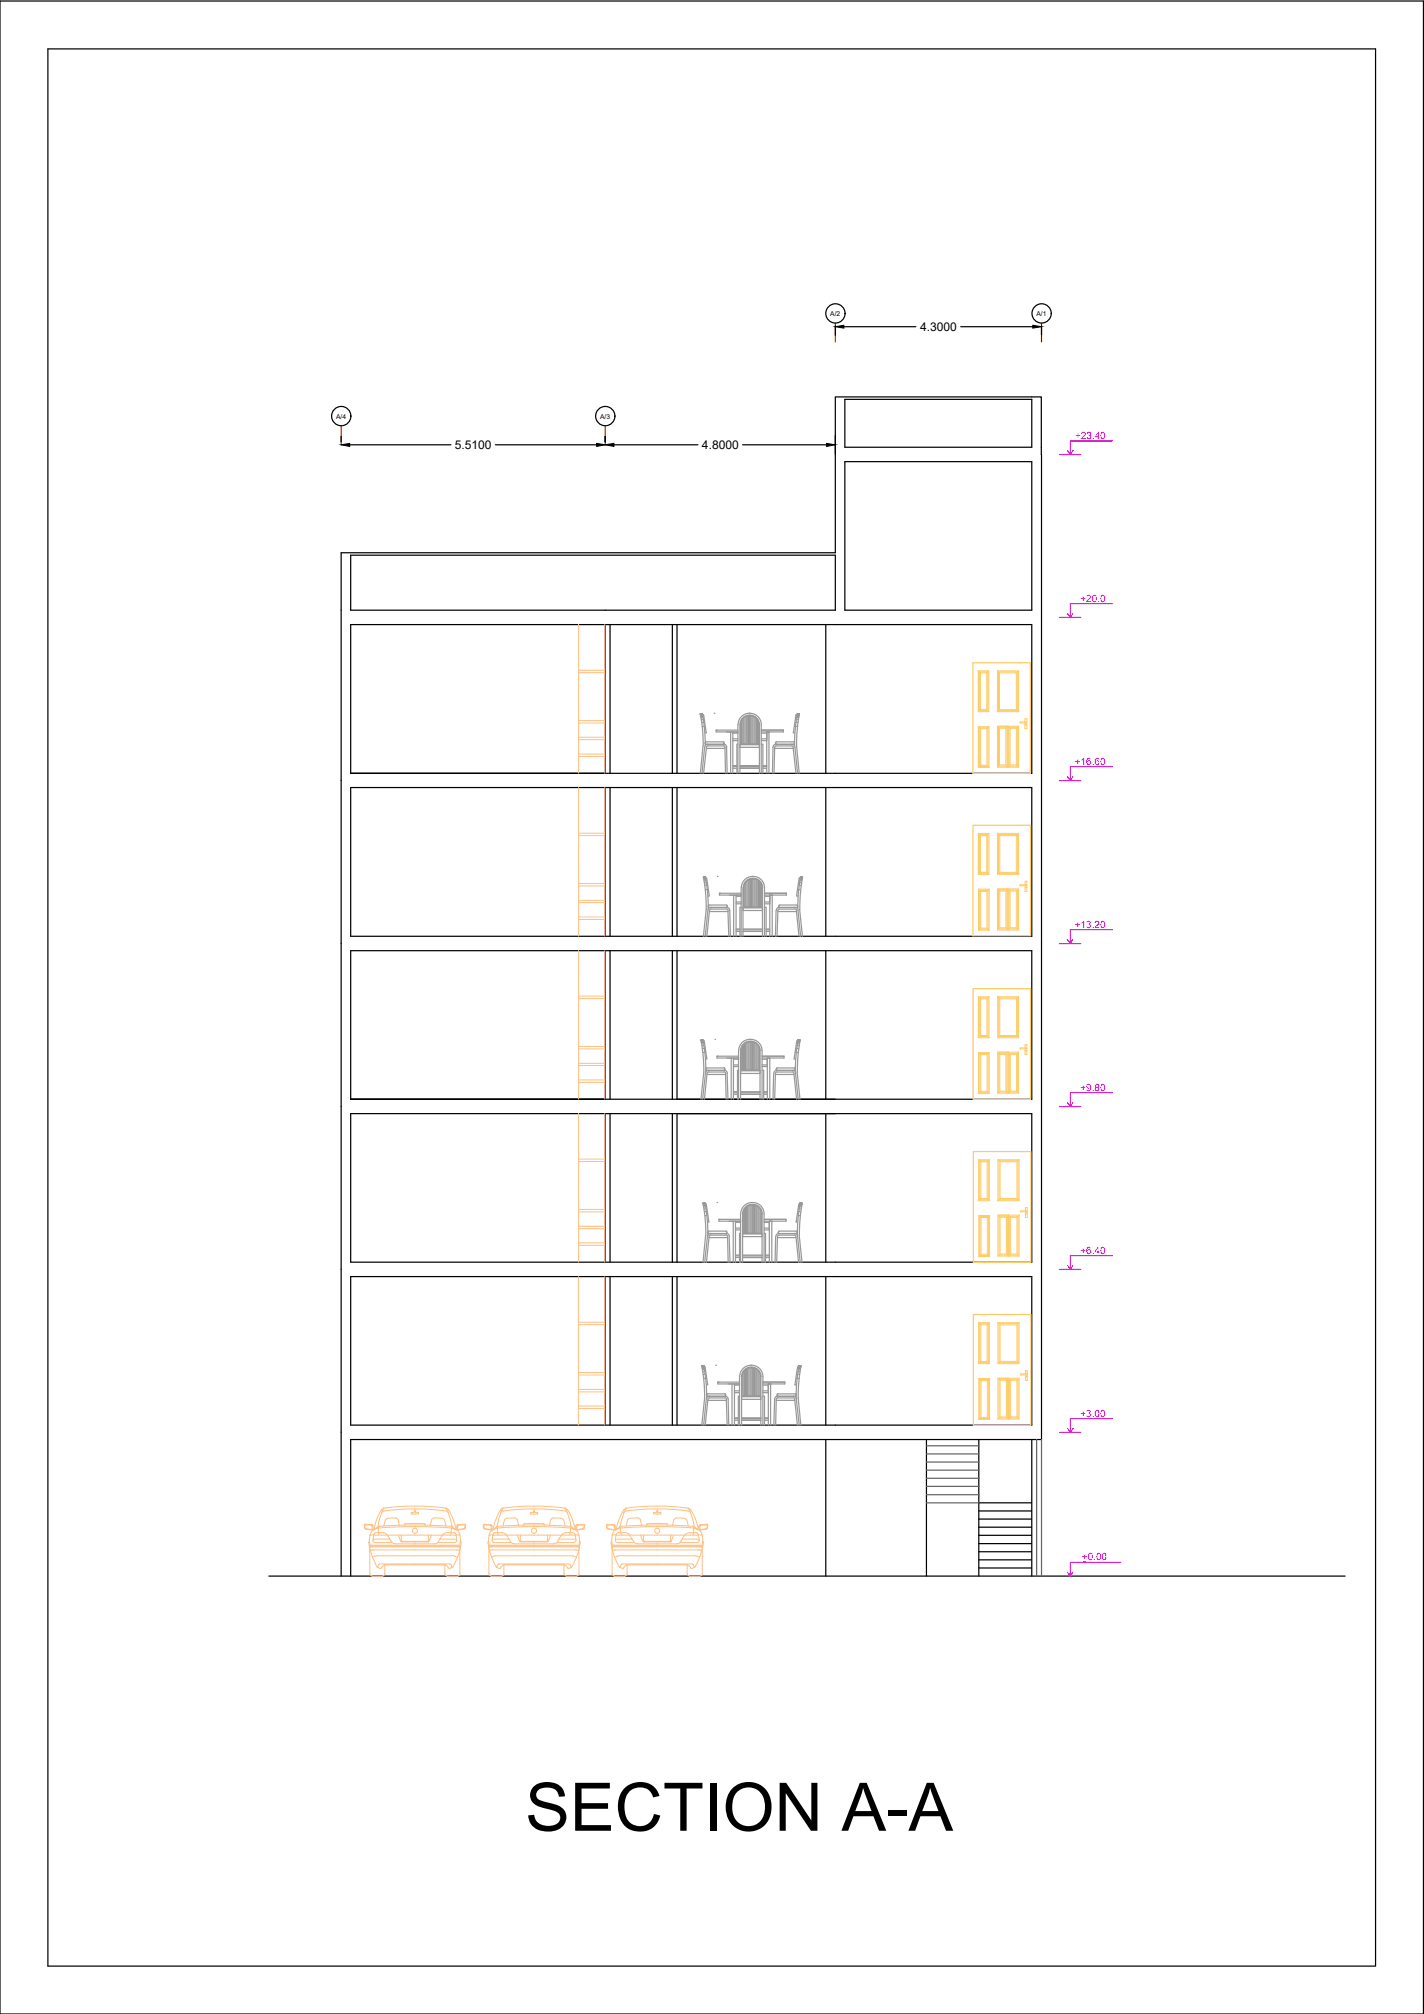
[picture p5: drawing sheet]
<svg xmlns="http://www.w3.org/2000/svg" width="297mm" height="420mm" viewBox="0 0 297 420" stroke-linecap="round" stroke-linejoin="round" font-family="sans-serif">
<defs><g id="words">
<text font-size="14" x="109.6" y="381.9">SECTION A-A</text>
<g font-size="2.5">
<text x="191.9" y="69">4.3000</text>
<text x="94.9" y="93.7">5.5100</text>
<text x="146.4" y="93.7">4.8000</text>
</g>
<g font-size="2.1" fill="#f0f">
<text x="224.2" y="91.6">+23.40</text>
<text x="225.4" y="125.6">+20.0</text>
<text x="224.2" y="159.6">+16.60</text>
<text x="224.2" y="193.6">+13.20</text>
<text x="225.4" y="227.6">+9.80</text>
<text x="225.4" y="261.6">+6.40</text>
<text x="225.4" y="295.6">+3.00</text>
<text x="225.7" y="325.5">+0.00</text>
<text x="225.9" y="326.2">-</text>
</g>
<g font-size="1.4">
<text x="173.2" y="65.9">A/2</text>
<text x="216.2" y="65.9">A/1</text>
<text x="70.1" y="87.3">A/4</text>
<text x="125.2" y="87.3">A/3</text>
</g>
</g></defs>
<!-- layer: 0 -->
<g fill="none" stroke="#000" stroke-width=".25">
<path d="M0 .2h296.9v420h-296.9zM10 10.2h276.9v400h-276.9zM174.2 68v1.9M176 68.2h15.1M200.4 68.2h15M217.3 68v1.9M71.2 91v1.2M72.9 92.8h21.2M103.3 92.8h21.2M126.2 91v1.2M128.1 92.8h17.5M154.9 92.8h17.5"/>
<path d="M174.2 94.8v-12h43v12M174.2 90.8v3.8M176.2 93.3v-10h39v10M174.2 115.3h-103v12M174.2 115.8h-101v11.5M204.2 300.3v28.5M204.2 318.6h11M204.2 316.9h11M204.2 315.2h11M204.2 313.5h11M56.1 328.8h224.5M204.2 327.1h11"/>
<path d="M204.2 325.4h11M204.2 323.7h11M204.2 322h11M204.2 320.3h11"/>
</g>
<!-- layer: CENTERLINES -->
<g fill="none" stroke="#000" stroke-width=".25">
<path d="M174.2 94.8v20.5M176.2 96.3h39v31h-39zM176.2 93.3h39M217.2 94.8l.1 205.5h-144.1v28.5M217.2 93.3h.1M174.2 115.8v11.5h-101M71.2 127.3v201.5M126.2 130.3v31M127.3 130.3v31M140.3 130.3v31M141.2 130.3v31M172.3 130.3v31"/>
<path d="M73.2 161.3v-31h142v31h-89M73.2 164.3h142v31h-142zM126.2 161.3h-53h53M126.2 164.3v31M127.3 164.3v31M140.3 164.3v31M141.2 164.3v31M172.3 164.3v31M126.2 198.3v31M127.3 198.3v31M140.3 198.3v31M141.2 198.3v31"/>
<path d="M172.3 198.3v31M73.2 229.3v-31h142v31h-89M73.2 232.3h142v31h-142zM126.2 229.3h-53h53M126.2 232.3v31M127.3 232.3v31M140.3 232.3v31M141.2 232.3v31M172.3 232.3v31M73.2 266.3h142v31h-142zM126.2 266.3v31M127.3 266.3v31"/>
<path d="M140.3 266.3v31M141.2 266.3v31M172.3 266.3v31M172.3 300.3v28.5M193.3 300.3v28.5M215.2 300.3v28.5"/>
</g>
<!-- layer: GRID -->
<path d="M174.2 67.4v4M217.3 67.4v4M71.2 88.8v4M126.2 88.8v4" fill="none" stroke="#f00" stroke-width=".25"/>
<g fill="none" stroke="#000" stroke-width=".25">
<circle cx="174.3" cy="65.4" r="2.01"/>
<circle cx="217.3" cy="65.4" r="2.01"/>
<circle cx="71.2" cy="86.8" r="2.01"/>
<circle cx="126.3" cy="86.8" r="2.01"/>
</g>
<!-- layer: 0 -->
<path d="M174.2 68.2l1.8-.3v.6zM215.4 67.9l1.9 .3-1.9 .3zM71.2 92.8l1.7-.3v.6zM124.5 92.5l1.7 .3-1.7 .3zM126.2 92.8l1.9-.3v.6zM172.4 92.5l1.8 .3-1.8 .3z" fill="#000" stroke="#000" stroke-width=".21"/>
<!-- layer: Layer5 -->
<g fill="none" stroke="#ffbf7f" stroke-width=".21">
<path d="M120.7 130.3v31M120.7 139.8h5.5M126.2 130.3v31M120.7 140.3h5.5M120.7 150.3h5.5M120.7 150.8h5.5M120.7 153.8h5.5M120.7 154.3h5.5M120.7 157.3h5.5M120.7 157.8h5.5M120.7 164.3v31M120.7 173.8h5.5"/>
<path d="M120.7 174.3h5.5M126.2 164.3v31M120.7 198.3v31M120.7 184.3h5.5M120.7 184.8h5.5M120.7 187.8h5.5M120.7 188.3h5.5M120.7 191.3h5.5M120.7 191.8h5.5M126.2 198.3v31M120.7 207.8h5.5M120.7 208.3h5.5"/>
<path d="M120.7 218.3h5.5M120.7 218.8h5.5M120.7 232.3v31M120.7 221.8h5.5M120.7 222.3h5.5M120.7 225.3h5.5M120.7 225.8h5.5M126.2 232.3v31M120.6 241.8h5.6M120.6 242.3h5.6M120.7 252.3h5.5M120.7 252.8h5.5"/>
<path d="M120.7 255.8h5.5M120.7 256.3h5.5M120.7 259.3h5.5M120.7 259.8h5.5M120.6 266.3v31M120.6 275.8h5.6M120.6 276.4h5.6M126.2 266.3v31M120.6 286.3h5.6M120.6 286.9h5.6M120.6 289.9h5.6M120.6 290.4h5.6"/>
<path d="M120.6 293.3h5.6M120.6 293.8h5.6M76 318.3v.4M76 318.7l.3 .3M76.1 318.3v.4M76.2 318.7l.1 .2M76.2 319l1.5 .2M76.3 318.1l1.2 .1 .1 .1M76.3 318l1.2 .1M76.3 318.9l1.1 .2M76.3 318.1l-.2 .2M76.3 318l-.2 .1-.1 .2"/>
<path d="M77.6 318.1l.3 .3M77.6 318.3v.6M77.6 318.9l-.1 .2M77.8 319.2h.1M77.8 318.4a.49 .49 0 0 0 .3 .8l.6-.4M78.4 319.7h1.4M78.4 319.7a1.58 1.58 0 0 0-.5 1.9l.4 .2M78.8 318.5l.2 1.8M78.8 318.8a99 99 0 0 1 15.5 0M78.8 318.8h.1M78.9 318.4h-.1M79.8 319.7a1.17 1.17 0 0 1 1.1 .6l.8 1.4 .5 .3 8.5 .1a.95 .95 0 0 0 .8-.6"/>
<path d="M80.1 314.6a6.3 6.3 0 0 0-2 3.9l-.1 .6a1.63 1.63 0 0 0-.8 1.2M80.1 314.6l-.7 1.6-.6 2.3-.8 .6M80.2 314.6l-.2 .1M80.4 317.1l-.3 1.3M80.8 316.8l-.4 .3M82.6 316.6l-1.8 .1M82.6 316.7l.4 .4M83.1 317.1l.2 1.1M84.6 317.9h3.9M84.6 317.8l-.3 .4M85.8 315.7l.1 .1M85.8 315.6v.2"/>
<path d="M85.9 315.8h1.3M86.3 315.5h-.4M86.4 315.4l-.1 .1M86.4 315.2v.2M86.5 315.1h.1M86.5 314.2l3.2 .1 3.2 .3M86.5 314.8l3.3 .1 3.2 .3M86.6 314.8h-1.7a20.8 20.8 0 0 0-5.2 .6l-.1 .2M86.6 314.2l-3.2 .1-3.2 .3M86.6 315.2v.2M86.7 315.4l.1 .1M86.7 315.5l.5 .1"/>
<path d="M87.2 315.5l.1 .1M87.2 315.6l.1 .2M87.3 315.7l-.1 .1M88.5 317.8l.2 .4M90.5 316.7l-.3 .2-.5 1.3M90.5 316.6l1.8 .1M92.3 316.8a1.13 1.13 0 0 1 .7 1.2v.4M92.9 314.6l.2 .1M93.1 315.2l.4 .4M93.3 319.7h1.4M93.3 319.7a1.25 1.25 0 0 0-1.1 .6l-.7 1.2M93.6 315.1l-.6-.5 .7 1.6 .6 2.3"/>
<path d="M93.6 315l1.1 2.3 .4 1.8M94.3 318.4h.1M94.3 318.5l-.3 1.8M94.3 318.4a104.6 104.6 0 0 0-15.4 0M94.3 318.8l.8 .3M94.3 318.5h.1M94.4 318.5l.7 .6M94.7 319.7l.3 .3M95 320l.3 1.3-.1 .3-.4 .2M95.1 319.1a1.59 1.59 0 0 1 .9 1.2M95.4 319.2h-.1M95.5 318.3v.6"/>
<path d="M95.5 318.9l.1 .2M95.6 318.1l-.3 .1-.2 .9M96.8 318.1l-1.2 .1-.1 .1M96.8 318l-1.3 .1M96.8 318.9l-1.2 .2M96.8 318l.3 .1 .1 .2M96.8 318.1l.2 .2M97 318.7l-.2 .2M97 318.3l-.1 .4M97.1 318.7l-.3 .3-1.5 .2M97.1 318.3v.4M100.8 318.3v.4"/>
<path d="M100.8 318.7l.3 .3 1.5 .2M100.9 318.3l.1 .4M101 318.7l.1 .2M101.1 318.1l-.2 .2M101.1 318l-.2 .1-.1 .2M101.1 318l1.3 .1M101.1 318.1l1.2 .1M101.1 318.9l1.2 .2M102.3 318.2l.1 .1M102.4 318.1l.2 .1 .2 .9M102.4 318.3v.6M102.5 318.9l-.2 .2"/>
<path d="M102.6 319.2h.1M102.9 319.1a1.59 1.59 0 0 0-.9 1.2M102.9 320l-.2 1a.57 .57 0 0 0 .2 .7l.2 .1M102.9 320l.4-.3a2.48 2.48 0 0 1 2.2 .4l1.1 1.6 .4 .3 8.5 .1a.95 .95 0 0 0 .9-.6M103.6 318.5l-.8 .6M103.6 318.8l-.8 .3M103.6 318.5l.3 1.8M103.7 318.4h-.1M103.8 318.4a99.2 99.2 0 0 1 15.2 0M104.4 315.1l.5-.5-.8 2.2-.4 1.7M104.4 315.1l-1.1 2.2-.4 1.8M104.9 315.2l-.5 .4"/>
<path d="M104.9 315.2a47.4 47.4 0 0 1 13.2 .1l.3 .3M105.7 316.8a1.13 1.13 0 0 0-.7 1.2l-.1 .4M107.4 316.6l-1.7 .1M107.4 316.7l.4 .2 .4 1.3M109.3 318l-.1 .2M109.4 317.9h3.9M109.4 317.8l-.1 .1M110.6 315.7l.1 .1h1.4l.1-.1M110.7 315.6l-.1 .2M110.7 315.5v.1M111.3 315.4l-.6 .2M111.3 315.2v.2"/>
<path d="M111.3 315.1h.2M111.5 315.2v.2M111.5 315.4l.6 .2M112.1 315.5v.1M112.1 315.6v.2M113.3 317.8l.3 .4M114.9 317.1l-.3 1.1M115.4 316.7l-.5 .4M115.4 316.6l1.7 .1M117.1 316.8l.4 .3M117.6 317.1l.3 1.3M117.7 314.6l.2 .1"/>
<path d="M117.7 314.6a45.2 45.2 0 0 0-12.8 .1M117.9 314.6l.7 1.6 .5 2.3M117.9 314.6l.5 .5M118.5 315l1 2.3 .5 1.8M119.1 318.4h.1M119.1 318.4h-.1M119.1 318.5l-.2 1.8M119.1 318.8h.1a99.8 99.8 0 0 0-15.6 0M119.2 318.8l.7 .3M119.2 318.5l.8 .6M119.9 319.1a1.59 1.59 0 0 1 .9 1.2M120.2 319.2h-.1"/>
<path d="M120.3 318.3v.6M120.3 318.9l.2 .2M120.4 318.1l-.3 .1v.7l-.2 .2M120.5 318.2l-.1 .1M121.6 318l-1.2 .1M121.6 318.1l-1.1 .1M121.6 318.9l-1.1 .2M121.7 318l.2 .1 .1 .2M121.7 318.1l.2 .2M121.8 318.7l-.2 .2M121.8 318.3v.4M121.9 318.7l-.2 .3-1.5 .2"/>
<path d="M122 318.3l-.1 .4M126.5 318.3v.4M126.5 318.7l.3 .3M126.6 318.3l.1 .4M126.7 318.7l.1 .2M126.8 319l1.5 .2M126.8 318.1l-.2 .2M126.8 318l-.2 .1-.1 .2M126.8 318l1.3 .1M126.8 318.1l1.2 .1M126.8 318.9l1.2 .2M128 318.2l.1 .1"/>
<path d="M128.1 318.1l.2 .1 .1 .7 .1 .2a1.6 1.6 0 0 0-.8 1.5l-.1 .9 .2 .9M128.1 318.3v.6M128.2 318.9l-.2 .2M128.3 319.2h.1M128.6 320l-.2 1a.57 .57 0 0 0 .2 .7l.2 .1M129.3 318.5l-.8 .6M129.3 318.4h.1M129.3 318.5l.3 1.8M129.4 318.5l.4-1.7 .8-2.2a6.3 6.3 0 0 0-1.9 3.9l-.1 .7 .7-.4M129.4 318.8h-.1a100.3 100.3 0 0 1 15.6 0h-.1M129.4 318.4a105 105 0 0 1 15.4 0M130.3 319.7h-1.3l-.4 .3"/>
<path d="M130.4 319.7a1.25 1.25 0 0 1 1 .6l.7 1.2M130.7 314.6l-.2 .1M130.8 314.6a45.2 45.2 0 0 1 12.8 .1M130.9 317.1l-.3 1.3M131.4 316.8l-.5 .3M133.1 316.6l-1.7 .1M133.1 316.7l.5 .4M133.6 317.1l.3 1.1M135.1 317.9h3.9M135.1 317.8l-.2 .4M136.3 315.7l.1 .1h1.4l.1-.1M136.4 315.6l-.1 .2"/>
<path d="M136.4 315.5v.1M136.9 315.5l-.5 .1M137 315.4l-.1 .1M137 315.2v.2M137 315.1h.2M137.2 315.2v.2M137.2 315.4l.6 .2M137.8 315.5v.1M137.8 315.6v.2M139 317.8l.2 .1M139.1 318l.2 .2M140.5 317.1l-.2 1.1"/>
<path d="M141.1 316.7l-.5 .4M141.1 316.6l1.7 .1M142.8 316.8l.5 .3 .3 1.3M143.6 315.2l.4 .4M143.6 315.2a47.4 47.4 0 0 0-13.2 .1l-.3 .3M144.1 315.1l-.5-.5 .7 1.6 .5 2.3M144.1 315l1.1 2.3 .5 1.8M144.8 318.5l-.2 1.8M144.9 318.8l.7 .3M144.9 318.5l.8 .6M145.2 319.7a2.43 2.43 0 0 0-2.2 .4l-.2 .2M145.2 319.7l.4 .3"/>
<path d="M145.6 320l.2 1.3-.1 .3-.3 .2M145.6 319.1a1.59 1.59 0 0 1 .9 1.2M145.9 319.2h-.1M146 318.3v.6M146 318.9l.2 .2M146.1 318.1l-.3 .1v.7l-.2 .2M147.3 318.1l-1.1 .1-.1 .1M147.3 318l-1.2 .1M147.3 318.9l-1.1 .2M147.3 318l.3 .1 .1 .2M147.3 318.1l.2 .2M147.5 318.7l-.2 .2"/>
<path d="M147.5 318.3v.4M147.6 318.7l-.3 .3-1.4 .2M147.6 318.3v.4M76.9 321.9l.5 2.2 1.3 2.8M77 322.6l.6-.1h17.9l.5 .1M77 321.5l-.1 .3M77.1 321.5l.1 .9M77.1 323v5.3M77.2 328.3l.2 .4 .3 .1M77.2 320.3h.1M77.2 320.3l-.2 1.2M77.3 323.5l.5-.2h17.4l.6 .2"/>
<path d="M77.3 322.4h18.5M77.3 322.4l-.3 .1M77.5 322.7l-.4 .1M77.5 322.7h18.1M77.6 328.8h2.2M77.8 321.1h3.5M78 320.2h-.8M78 320.3h17.1M78.2 321.8h3.6M78.3 324.6l-.6 .3M78.3 324.6h16.3l.8 .3M78.7 326.9l.1 .1"/>
<path d="M80.1 326.5l-.7 .7M80.3 326.5v1.8l-.3 .4-.2 .1M80.4 326.5h12.2M80.5 326.4l-.4 .1M83.1 320.3l.5 1.2M83.6 321.5l.2 .2M83.7 320.3v1.1M83.7 321.4l.1 .1M83.8 321.6h5.4M83.8 321.7h5.4M89.4 321.4l-.1 .1M89.4 320.3v1.1"/>
<path d="M89.5 321.5l-.2 .2M90 320.3l-.5 1.2M91.3 321.8h3.5M91.7 321.1h3.5M92.6 326.4l.4 .1M92.8 326.5v1.8M92.8 328.3l.3 .4 .2 .1M93 326.5l.6 .6M93.3 328.8h2.2M93.6 327.1l.1 .1M94.3 327l-.2-.5-.3-.2h-14.6l-.2 .2-.2 .5 .6 .2M94.3 327l-.6 .2"/>
<path d="M95.1 320.2h.8M95.5 322.7l.5 .1M95.7 322.4l.4 .1M95.8 320.3a2.9 2.9 0 0 1 .1 2.1M95.9 323v5.3M96 328.3l-.3 .4-.2 .1M96.1 321.5l.1 .3M96.2 321.9a11.7 11.7 0 0 1-1.9 5.1M101.8 321.9a12.5 12.5 0 0 0 1.8 5.1l.6 .2M101.9 322.6l.5-.1h18l.5 .1M101.9 321.5l-.1 .3M102 323v5.3l.3 .4 .2 .1"/>
<path d="M102 320.3h.1M102.1 320.3l-.2 1.2 .2 .9M102.2 322.4l-.3 .1M102.3 322.4h18.2M102.3 322.4h-.1M102.5 328.8h2.1M102.5 322.7h17.8M102.5 322.7l-.6 .1M102.6 323.3l-.5 .2M102.7 321.1h3.5M102.7 323.3h17.3M102.8 323.3h-.2"/>
<path d="M102.8 320.2h-.7M102.8 320.3h17.1M103.1 321.8h3.5M103.1 324.6l-.6 .3M103.8 326.5l-.2 .5M104.1 326.3h14.6M104.1 326.3l-.3 .2M104.9 326.5l-.6 .7M105 326.5h12.8M105.1 326.5v1.8l-.2 .4-.3 .1M107.9 320.3l.5 1.2M108.4 321.5l.3 .2h5.4l.3-.2"/>
<path d="M108.5 320.3v1.1M108.6 321.4l.1 .1M108.7 321.6h5.4M114.2 321.4l-.1 .1M114.2 320.3v1.1M114.8 320.3l-.4 1.2M116.1 321.8h3.6M116.3 321.5a2.49 2.49 0 0 1 1.5-1.7l1.7-.1a1.58 1.58 0 0 1 .5 1.9l-.3 .2M116.6 321.1h3.5M117.6 326.5v1.8M117.7 328.3l.2 .4 .3 .1M117.9 326.5l.6 .7"/>
<path d="M118.2 328.8h2.1M118.7 326.3h.2l.3 .7-.6 .2M119.3 326.9l-.1 .1M119.4 324.6h-16.3M119.4 324.6l.8 .3M120 320.2h.7M120 323.3l.6 .2M120.3 322.7l.5 .1M120.5 322.4h.1M120.6 322.4l.3 .1M120.7 320.3a2.9 2.9 0 0 1 0 2.1M120.8 323v5.3l-.3 .4-.2 .1"/>
<path d="M120.9 321.5l.1 .3M121 321.9l-.7 2.9-1 2.1M127.4 321.9l.8 2.9 1 2.1M127.6 322.6l.5-.1h17.9l.6 .1M127.6 321.5l-.1 .3M127.7 323v5.3M127.7 328.3l.3 .4 .2 .1M127.9 322.4h18.4M127.9 322.4l-.3 .1M128.2 328.8h2.1M128.4 321.1h3.5M128.5 320.2h-.7"/>
<path d="M128.5 320.3h17.1M128.8 321.8h3.5M128.8 324.6l-.6 .3M129 324.6h16.1l.8 .3M129.1 324.6h-.3M129.2 326.9l.7 .3M129.5 326.5l-.2 .5M130.6 326.5l-.7 .7M130.8 326.5v1.8l-.2 .4-.3 .1M132.1 321.5a.95 .95 0 0 0 .9 .6h8.2M133.6 320.3l.5 1.2M134.1 321.5l.3 .2h5.4l.3-.2"/>
<path d="M134.2 320.3v1.1M134.3 321.4l.1 .1M134.4 321.6h5.4M139.9 321.4l-.1 .1M139.9 320.3v1.1M140.5 320.3l-.5 1.2M141.8 321.8h3.6M142.1 321.5a.95 .95 0 0 1-.9 .6M142.3 321.1h3.5M142.7 320.3l-.7 1.2M143.2 326.5h-12.5M143.2 326.4l.3 .1"/>
<path d="M143.3 326.5v1.8M143.4 328.3l.2 .4 .3 .1M143.5 326.5l.7 .7M143.8 328.8h2.2M144.4 326.3h-14.6l-.3 .2M144.4 326.3l.3 .2 .1 .5M145.7 320.2h.7M145.7 323.3h-17.2l-.7 .2M145.7 323.3h.2M145.8 323.3l.5 .2M146.1 322.7l.4 .1M146.1 322.7l-18.5 .1"/>
<path d="M146.3 322.4l.3 .1M146.4 320.3a2.9 2.9 0 0 1 0 2.1M146.5 323v5.3l-.3 .4-.2 .1M146.6 321.5l.1 .3M146.7 321.9a12.5 12.5 0 0 1-1.8 5.1l-.7 .2"/>
<circle cx="86.6" cy="319.3" r=".53"/>
<circle cx="111.4" cy="319.3" r=".53"/>
<circle cx="137.1" cy="319.3" r=".53"/>
</g>
<!-- layer: 0 -->
<path d="M193.3 313.5h10.9M193.3 311.8h10.9M193.3 310.1h10.9M193.3 308.4h10.9M193.3 306.7h10.9M193.3 305h10.9M193.3 303.3h10.9M193.3 301.6h10.9M216.2 300.3v28.5M217.3 300.3v28.5" fill="none" stroke="#636466" stroke-width=".25"/>
<path d="M202.9 138.3h12v23h-12zM202.9 172.2h12.1v23h-12.1zM203 206.2h12v23.1h-12zM203 240.2h12.1v23.1h-12.1zM203 274.2h12.1v23.1h-12.1z" fill="none" stroke="#fecc66" stroke-width=".25"/>
<!-- layer: Layer5 -->
<g fill="none" stroke="#fecc66" stroke-width=".21">
<path d="M204.1 140v8.5M204.1 140h2.1M204.1 140l.4 .4M206.2 140v8.5M206.2 140l-.4 .4M208.1 140l.4 .4h3.5l.5-.4h-4.4v8.5M212.5 140v8.5M204.1 151.6v8.5M204.1 148.5h2.1M204.1 151.6h2.2M204.1 151.6l.5 .4M204.3 140.2h1.7v8.1h-1.7z"/>
<path d="M204.3 151.8h1.8v8.1h-1.8zM204.5 140.4v7.6h1.3M204.5 148l-.4 .5M204.5 140.4h1.3M204.6 152v7.7h1.3M204.6 152h1.3M204.6 159.7l-.5 .4M205.8 140.4v7.6M205.8 148l.4 .5M205.9 152v7.7M205.9 159.7l.4 .4M206.3 151.6v8.5"/>
<path d="M206.3 151.6l-.4 .4M208.1 151.5v8.6M208.1 148.5h4.4M208.3 151.7h1.8v8.2h-1.8zM208.3 140.2h3.9v8.1h-3.9zM208.3 151.5h4.2M208.5 151.9l-.4-.4h2.2l-.5 .4M208.5 140.4v7.6M208.5 151.9v7.7M208.5 159.6l-.4 .5M208.5 159.6h1.3M208.5 151.9h1.3"/>
<path d="M208.5 148h3.5M208.5 148l-.4 .5M209.8 151.9v7.7M209.8 159.6l.5 .5M210.5 151.7h1.7v8.2h-1.7zM210.7 151.9v7.7h1.3M210.7 151.9l-.4-.4v8.6M210.7 159.6l-.4 .5M210.7 151.9h1.3M212 140.4v7.6M212 151.9v7.7M212 159.6l.5 .5"/>
<path d="M212 148l.5 .5M212.5 151.5v8.6M212.5 151.5l-.5 .4M212.8 150.7l1.2 .1M212.8 150.7h.1M213.8 150.6v-.7h.4v2.1h-.4v-1.2M213.9 151.2l.1 .1zM214 151.2h.1M214 150.6l-1.2 .1M204.1 173.9v8.5M204.1 173.9h2.2M204.1 173.9l.4 .4"/>
<path d="M204.1 160.1h2.2M204.3 174.1h1.7v8.1h-1.7zM204.5 174.3v7.7h1.3M204.5 174.3h1.3M205.8 174.3v7.7M206.3 173.9v8.5M206.3 173.9l-.5 .4M208.1 173.9l.4 .4h3.5l.5-.4h-4.4v8.5M208.1 160.1h4.4M208.3 174.1h4v8.1h-4zM208.5 174.3v7.7M212 174.3v7.7"/>
<path d="M212.5 173.9v8.5M204.1 182.4h2.2M204.1 185.5v8.6M204.1 194.1h2.2M204.1 185.5h2.2M204.1 185.5l.5 .5M204.3 185.8h1.8v8h-1.8zM204.5 182l-.4 .4M204.6 186v7.6h1.3M204.6 186h1.3M204.6 193.6l-.5 .5M205.8 182l.5 .4"/>
<path d="M205.9 186v7.6M205.9 193.6l.4 .5M206.3 185.5v8.6M206.3 185.5l-.4 .5M208.1 194h4.4M208.1 182.4h4.4M208.1 185.5v8.5M208.3 185.7h1.8v8.1h-1.8zM208.3 185.5h4.2M208.5 185.9l-.4-.4h2.2l-.5 .4M208.5 185.9v7.6M208.5 193.5l-.4 .5"/>
<path d="M208.5 193.5h1.3M208.5 185.9h1.3M208.5 182h3.5M208.5 182l-.4 .4M209.8 185.9v7.6M209.8 193.5l.5 .5M210.5 185.7h1.8v8.1h-1.8zM210.7 185.9v7.6h1.3M210.7 185.9l-.4-.4v8.5M210.7 193.5l-.4 .5M210.7 185.9h1.3M212 185.9v7.6"/>
<path d="M212 193.5l.5 .5M212 182l.5 .4M212.5 185.5v8.5M212.5 185.5l-.5 .4M212.8 184.7l1.2 .1M213.8 184.6v-.7h.4v2.1h-.4v-1.2M214 185.1l.1 .1zM214 185.1h.1M214 184.6l-1.2-.1v.2M204.1 216.5h2.2M204.1 207.9v8.6M204.1 207.9h2.2"/>
<path d="M204.1 207.9l.5 .5M204.1 219.6v8.5M204.1 219.6h2.2M204.1 219.6l.5 .4M204.3 208.2h1.8v8h-1.8zM204.4 219.8h1.7v8.1h-1.7zM204.6 208.4v7.6h1.3M204.6 216l-.5 .5M204.6 208.4h1.3M205.9 208.4v7.6M205.9 216l.4 .5M206.3 207.9v8.6"/>
<path d="M206.3 207.9l-.4 .5M206.3 219.6v8.5M206.3 219.6l-.4 .4M208.1 207.9l.4 .5h3.5l.5-.5h-4.4v8.6M208.1 216.5h4.4M208.1 219.5v8.5M208.3 219.5h4.2M208.3 208.2h4v8h-4zM208.3 219.8h1.8v8h-1.8zM208.5 220l-.4-.5h2.2l-.5 .5M208.5 208.4v7.6M208.5 220v7.6"/>
<path d="M208.5 220h1.3M208.5 216h3.5M208.5 216l-.4 .5M209.8 220v7.6M210.5 219.8h1.8v8h-1.8zM210.7 220v7.6h1.3M210.7 220l-.4-.5v8.5M210.7 220h1.3M212 208.4v7.6M212 220v7.6M212 216l.5 .5M212.5 207.9v8.6"/>
<path d="M212.5 219.5v8.5M212.5 219.5l-.5 .5M212.8 218.7v.1M212.8 218.8h1.2M213.8 218.6v-.7h.4v2.1h-.4v-1.2M214 219.2l.1 .1zM214 219.2h.1M214 218.6l-1.2 .1M204.1 228.1h2.2M204.6 220v7.7h1.3M204.6 220h1.3M204.6 227.7l-.5 .4"/>
<path d="M205.9 220v7.7M205.9 227.7l.4 .4M208.1 228h4.4M208.5 227.6l-.4 .4M208.5 227.6h1.3M209.8 227.6l.5 .4M210.7 227.6l-.4 .4M212 227.6l.5 .4M204.2 241.9v8.6M204.2 250.5h2.2M204.2 241.9h2.2M204.2 241.9l.4 .5"/>
<path d="M204.2 253.6v8.5M204.2 253.6h2.2M204.2 253.6l.4 .4M204.4 242.1h1.8v8.2h-1.8zM204.4 253.8h1.8v8.1h-1.8zM204.6 242.4v7.6h1.3M204.6 250l-.4 .5M204.6 242.4h1.3M204.6 254v7.7h1.4M204.6 254h1.4M205.9 242.4v7.6M205.9 250l.5 .5"/>
<path d="M206 254v7.7M206.4 241.9v8.6M206.4 241.9l-.5 .5M206.4 253.6v8.5M206.4 253.6l-.4 .4M208.2 241.9l.4 .5h3.5l.5-.5h-4.4v8.6M208.2 253.5v8.5M208.2 250.5h4.4M208.4 253.5h4.2M208.4 242.1h3.9v8.2h-3.9zM208.4 253.7h1.7v8.1h-1.7zM208.6 254l-.4-.5h2.2l-.5 .5"/>
<path d="M208.6 242.4v7.6M208.6 254v7.6M208.6 254h1.3M208.6 250h3.5M208.6 250l-.4 .5M209.9 254v7.6M210.6 253.7h1.7v8.1h-1.7zM210.8 254v7.6h1.3M210.8 254l-.4-.5v8.5M210.8 254h1.3M212.1 242.4v7.6M212.1 254v7.6"/>
<path d="M212.1 250l.5 .5M212.6 241.9v8.6M212.6 253.5v8.5M212.6 253.5l-.5 .5M212.9 252.7l.1 .1M212.9 252.8h1.2M212.9 252.6h1.2M213 252.6l-.1 .1M213.9 252.6v-.7h.4v2.1h-.4v-1.2M214.1 253.2h.1M214.1 253.2v.1v-.1M204.2 275.9v8.6"/>
<path d="M204.2 275.9h2.2M204.2 275.9l.4 .5M204.2 262.1h2.2M204.4 276.1h1.8v8.2h-1.8zM204.6 276.4v7.6h1.3M204.6 276.4h1.3M204.6 261.7l-.4 .4M205.9 276.4v7.6M206 261.7l.4 .4M206.4 275.9v8.6M206.4 275.9l-.5 .5M208.2 275.9l.4 .5h3.5l.5-.5h-4.4v8.6"/>
<path d="M208.2 262h4.4M208.4 276.1h3.9v8.2h-3.9zM208.6 276.4v7.6M208.6 261.6l-.4 .4M208.6 261.6h1.3M209.9 261.6l.5 .4M210.8 261.6l-.4 .4M212.1 276.4v7.6M212.1 261.6l.5 .4M212.6 275.9v8.6M204.2 284.5h2.2M204.2 287.6h2.2"/>
<path d="M204.2 287.6v8.5M204.2 296.1h2.2M204.2 287.6l.4 .4M204.4 287.8h1.8v8.1h-1.8zM204.6 284l-.4 .5M204.6 288v7.7h1.4M204.6 288h1.4M204.6 295.7l-.4 .4M205.9 284l.5 .5M206 288v7.7M206 295.7l.4 .4M206.4 287.6v8.5"/>
<path d="M206.4 287.6l-.4 .4M208.2 296h4.4M208.2 284.5h4.4M208.2 287.5v8.5M208.4 287.5h4.2M208.4 287.7h1.7v8.1h-1.7zM208.6 288l-.4-.5h2.2l-.5 .5M208.6 288v7.6M208.6 295.6l-.4 .4M208.6 295.6h1.3M208.6 288h1.3M208.6 284h3.5"/>
<path d="M208.6 284l-.4 .5M209.9 288v7.6M209.9 295.6l.5 .4M210.6 287.7h1.7v8.1h-1.7zM210.8 288v7.6h1.3M210.8 288l-.4-.5v8.5M210.8 295.6l-.4 .4M210.8 288h1.3M212.1 288v7.6M212.1 295.6l.5 .4M212.1 284l.5 .5M212.6 287.5v8.5"/>
<path d="M212.6 287.5l-.5 .5M212.9 286.9h1.2M212.9 286.6h1.2M213 286.6l-.1 .1 .1 .1M213.9 286.6v-.7h.4v2.1h-.4v-1.1M214.1 287.1h.1M214.1 287.1v.2v-.2"/>
<circle cx="214" cy="150.7" r=".11"/>
<circle cx="214" cy="184.6" r=".11"/>
<circle cx="214.1" cy="218.7" r=".11"/>
<circle cx="214.1" cy="252.7" r=".11"/>
<circle cx="214.1" cy="286.7" r=".11"/>
</g>
<!-- layer: 6 -->
<g fill="none" stroke="#f0f" stroke-width=".25">
<path d="M221 94.8h4.5M223.9 94l-.6 .8M232.1 92h-8.8v2.8l-.6-.8M221 128.8h4.5M223.8 128l-.6 .8M232 126h-8.8v2.8l-.5-.8M232 160h-8.8v2.9l-.5-.9M221 162.9h4.5M223.8 162l-.6 .9M221 196.9h4.4M223.8 196l-.6 .9M232 194h-8.8v2.9l-.6-.9"/>
<path d="M221 230.8h4.5M223.8 230l-.6 .8M232 228h-8.8v2.8l-.5-.8M221 264.8h4.5M223.8 264l-.6 .8M232 262h-8.8v2.8l-.5-.8M221 298.8h4.5M223.9 298l-.6 .8M232.1 296h-8.8v2.8l-.6-.8M223.8 328l-.6 .8M233.8 326h-10.6v2.8l-.5-.8"/>
</g>
<!-- layer: 0 -->
<g fill="none" stroke="#989898" stroke-width=".25">
<path d="M146.1 149.1l.4-.2h-.4a33.8 33.8 0 0 1 .6 6.7M146.1 149.2l.7-.1 .5 3.8h-.2M146.3 150.1h.4M146.5 148.8a34.3 34.3 0 0 1 .6 6.8M146.5 149.1h-.4M146.6 149.3h-.5M146.6 149.4l-.4 .1M146.6 149.7h-.4M146.6 155.6l-.5 5.7M146.8 150.7h-.4M146.9 151.5l-.4 .1M147 155.9l-.6 5.4"/>
<path d="M147.1 155l.2 .2M147.3 155.3h3.6M147.3 154.8h3.5M147.3 154.7l-.2 .4M147.4 156.1h3.8M147.4 155.9l-.6 5.4M147.7 155.6h3.2M147.7 155.2a.66 .66 0 0 0-.7 .7M147.7 155.6l-.3 .3M149 148.8h.1M149.4 152.3h.1M149.4 152.3v.4h4.6"/>
<path d="M149.4 152.3h4.5M150.9 154.7l.1 .4M150.9 155.2a.66 .66 0 0 1 .7 .7M150.9 155.6l.4 .3M151 155l-.1 .2M151.2 155.9l.1 5.4M151.6 155.9l.1 5.4M152.4 152.7v8.6M152.9 159.9h.8M152.9 159.7h.8M152.9 154.5h1M152.9 154.1h1"/>
<path d="M152.9 153h1M152.9 152.7v8.6M153.9 155.2h-.2v6.1M153.9 151.2v10.1M154.3 159.9h4.1M154.3 159.7h4.2M154.3 155.4h4.1M154.3 155.9h4.1M154.3 151.2v10.1M154.5 151.2v4h3.8v-4M154.7 150.3v4.9M154.9 149.9v5.3"/>
<path d="M155.2 149.7v5.5M155.4 149.6v5.6M155.7 149.5v5.7M155.9 149.4v5.8M156.1 149.4v5.8M156.3 148.8a2.36 2.36 0 0 1 2.5 2.4M156.3 149.2h.1M156.3 149.4h.1M156.3 149.2a1.97 1.97 0 0 0-2 2M156.3 149.3a1.84 1.84 0 0 0-1.8 1.9M156.3 148.8a2.35 2.35 0 0 0-2.3 2.4M156.3 149.4v5.8"/>
<path d="M156.4 149.2a1.97 1.97 0 0 1 2 2M156.4 149.3a1.84 1.84 0 0 1 1.9 1.9M156.6 149.4v5.8M156.8 149.4v5.8M157.1 149.4v5.8M157.3 149.6v5.6M157.5 149.7v5.5M157.8 149.9v5.3M158 150.2v5M158.2 150.9v4.3M158.4 151.2v10.1M158.8 155.2h.3v6.1"/>
<path d="M158.8 154.5h1.1M158.8 154.1h1.1M158.8 152.3h4.6v.4h-4.6M158.8 153h1.1M158.8 151.2v10.1M159.1 159.9h.8M159.2 159.7h.7M161.2 155.9l-.1 5.4M161.6 156.1h3.8M161.6 155.9l-.1 5.4M161.8 154.9v.2M161.8 155l.2 .2"/>
<path d="M161.9 155.3h3.6M161.9 155.6h3.2M161.9 155.2a.66 .66 0 0 0-.7 .7M161.9 155.6l-.3 .3M162 154.8h3.5M162 154.7l-.2 .2M165.2 155.2a.66 .66 0 0 1 .6 .7M165.2 155.6l.3 .3M165.4 155.9l.6 5.4M165.5 154.7l.2 .2M165.7 154.9v.2M165.7 155l-.2 .2"/>
<path d="M165.8 155.9l.6 5.4M165.9 151.5l.4 .1M166 150.7h.4M166.1 150.1h.4M166.2 149.7h.4M166.2 149.4l.4 .1M166.2 149.3h.5M166.3 149.1h.4M166.3 148.8a34.3 34.3 0 0 0-.6 6.8M166.7 149.2l-.7-.1-.5 3.8h.2M166.7 149h-.4l.4 .1M166.8 149l-.5-.1h.5a33.8 33.8 0 0 0-.6 6.7l.5 5.7"/>
<path d="M152.9 160.3h.8M158.4 160.3h-4.1h4.1M159.1 160.3h.8M159.9 161.3v-8.6h.5v8.6M146.7 183a33.8 33.8 0 0 1 .6 6.6l-.6 5.7M146.8 183.2h.6l.6 3.7h-.3M147.1 182.9l-.4 .1M147.1 182.9a34.3 34.3 0 0 1 .6 6.7M147.2 182.9l-.5 .1M147.2 183l-.5 .1M147.2 183.1h-.4M147.2 183.3h-.4"/>
<path d="M147.2 183.5h-.3M147.3 183.7l-.4 .1M147.4 184.2h-.4M147.5 184.7h-.4M147.6 185.5l-.4 .1M147.7 189.9l-.6 5.4M147.7 189l.2 .3M147.9 188.8h3.6M147.9 188.8l-.2 .2M148 190.2h3.8M148.3 189.7h3.3M148.3 189.3a.66 .66 0 0 0-.6 .6"/>
<path d="M148.3 189.6l-.3 .3-.6 5.4M149.6 182.8h.2M150.1 186.4h.1M150.1 186.4v.3h4.5M150.1 186.4h4.5M151.5 188.8l.2 .2M151.6 189.3a.66 .66 0 0 1 .6 .6l.2 5.4M151.6 189.6l.3 .3M151.7 189l-.2 .3h-3.6M151.8 189.9l.2 5.4M153 186.7v8.6M153.5 194h.8"/>
<path d="M153.5 193.8h.8M153.5 194.3h.8M153.5 188.6h1.1M153.5 188.2h1.1M153.5 187h1.1M153.5 186.7v8.6M154.6 189.3h-.3v6M154.6 185.2v10.1M154.6 185.2a2.41 2.41 0 0 1 2.5-2.4 2.41 2.41 0 0 1 2.4 2.4M155 194h4M155 189.4h4M155 189.9h4"/>
<path d="M155 185.2v10.1M155 193.8h4.1M155.4 184.3v5M155.6 184v5.3M155.8 183.8v5.5M156.1 183.6v5.7M156.3 183.5v5.8M156.5 183.4v5.9M156.8 183.4v5.9M157 183.3h.1M157 183.4h.1M157 183.2a1.97 1.97 0 0 0-2 2"/>
<path d="M157 183.3a1.84 1.84 0 0 0-1.8 1.9M157 183.4v5.9M157.1 183.2a1.97 1.97 0 0 1 2 2M157.1 183.3a1.84 1.84 0 0 1 1.9 1.9M157.3 183.4v5.9M157.5 183.4v5.9M157.7 183.5v5.8M157.9 183.6v5.7M158.2 183.8v5.5M158.5 184v5.3M158.7 184.3v5M158.9 184.9v4.4h-3.8v-4.1"/>
<path d="M159 194.3h-4h4M159 185.2v10.1M159.5 189.3h.3v6M159.5 188.6h1.1M159.5 188.2h1.1M159.5 186.4h4.5v.3h-4.5M159.5 187h1.1M159.5 185.2v10.1M159.8 194h.8M159.8 193.8h.8M159.8 194.3h.8M160.6 195.3v-8.6h.5v8.6"/>
<path d="M161.9 189.9l-.1 5.4M162.3 190.2h3.8M162.4 189l.2-.2h3.6l.2 .2M162.4 189l.2 .3M162.6 189.7h3.2M162.6 189.3a.66 .66 0 0 0-.7 .6M162.6 189.6l-.3 .3-.2 5.4M165.8 189.3a.66 .66 0 0 1 .7 .6M165.8 189.6l.4 .3M166.1 189.9l.6 5.4M166.4 189v.1M166.4 189.1l-.2 .2h-3.6"/>
<path d="M166.5 189.9l.5 5.4M166.5 185.5l.4 .1M166.6 184.7h.4M166.8 184.2h.3M166.8 183.7l.4 .1M166.8 189.7l.6 5.6M166.9 183.5h.4M166.9 183.3h.4M167 183l.4 .1M167 183.1h.3M167 182.9a34.3 34.3 0 0 0-.6 6.7M167.3 183.2h-.6l-.5 3.7h.2"/>
<path d="M167.4 183l-.4-.1 .4 .1M167.4 183a33.8 33.8 0 0 0-.6 6.6M146.3 217.2h.6l.5 3.7h-.2M146.4 218.1h.5M146.6 216.9h-.4a33.8 33.8 0 0 1 .6 6.7M146.6 216.9l-.4 .1h.4M146.6 216.9l-.4 .1M146.6 216.9a34.3 34.3 0 0 1 .6 6.7M146.6 217l-.4 .1M146.6 217.1h-.4M146.6 217h-.4h.4M146.7 217.3h-.4"/>
<path d="M146.7 217.5h-.4M146.8 217.7l-.4 .1M147 218.7h-.4M147.1 219.5l-.4 .1M149.1 216.8h.2M154.1 219.2v10.1M154.1 219.2a2.44 2.44 0 0 1 2.4-2.4 2.44 2.44 0 0 1 2.5 2.4v10.1M154.9 218.3v5M155.1 218v5.3M155.3 217.8v5.5M155.5 217.6v5.7M155.8 217.5v5.8"/>
<path d="M156 217.4v5.9M156.3 217.4v5.9M156.4 217.3h.2M156.4 217.2a1.97 1.97 0 0 0-1.9 2v10.1M156.5 217.4v5.9M156.6 217.2a1.97 1.97 0 0 1 2 2M156.7 217.4v5.9M157 217.4v5.9M157.2 217.5v5.8M157.4 217.6v5.7M157.7 217.7v5.6M157.9 217.9v5.4"/>
<path d="M158.2 218.3v5M158.4 218.9v4.4h-3.8v-4.1a1.93 1.93 0 0 1 1.9-1.8 1.93 1.93 0 0 1 2 1.8M158.5 219.2v10.1M166 219.5l.4 .1M166.1 218.7h.4M166.2 218.1h.4M166.3 217.7l.4 .1M166.4 217.3h.4M166.4 217.5h.4M166.5 216.9l.4 .1h-.4M166.5 217l.4 .1M166.5 217.1h.3"/>
<path d="M166.5 217h.4h-.4M166.5 216.9l.4 .1-.4-.1M166.5 216.9a34.3 34.3 0 0 0-.6 6.7M166.8 217.2h-.6l-.5 3.7h.2M166.9 216.9a33.8 33.8 0 0 0-.6 6.7M146.8 223.6l-.6 5.7M147.2 223.9l-.6 5.4M147.2 222.9l.2-.1h3.6l.2 .1M147.2 223l.2 .3M147.4 223.3h3.6M147.5 224.2h3.8M147.8 223.6h3.2"/>
<path d="M147.8 223.3a.66 .66 0 0 0-.6 .6M147.8 223.6l-.3 .3-.6 5.4M149.6 220.3h.1M149.6 220.3v.4h4.5M149.6 220.3h4.5M151.1 223.3a.66 .66 0 0 1 .6 .6l.1 5.4M151.1 223.6l.3 .3M151.2 223v.1M151.2 223.1l-.2 .2M151.3 223.9l.2 5.4M152.5 220.7v8.6M153 228h.8"/>
<path d="M153 227.8h.8M153 228.3h.8M153 222.5h1.1M153 222.2h1.1M153 221h1.1M153 220.7v8.6M154.1 223.3h-.3v6M154.5 228h4M154.5 223.4h4M154.5 223.9h4M154.5 227.8h4.1M158.5 228.3h-4h4"/>
<path d="M159 223.3h.3v6M159 222.5h1.1M159 222.2h1.1M159 220.3h4.5v.4h-4.5M159 221h1.1M159.3 228h.8M159.3 227.8h.8M159.3 228.3h.8M160.1 229.3v-8.6h.5v8.6M161.8 224.2h3.8M161.9 223l.2 .3M162.1 223.3h3.6"/>
<path d="M162.1 223.6h3.2M162.1 223.3a.66 .66 0 0 0-.7 .6l-.2 5.4M162.1 223.6l-.3 .3-.2 5.4M162.1 222.8h3.6l.2 .1M162.1 222.8l-.2 .1M165.3 223.3a.66 .66 0 0 1 .7 .6M165.3 223.6l.4 .3 .5 5.4M165.9 223l-.2 .3M165.9 223.9l.6 5.4M166.3 223.6l.6 5.7M146.6 251h.4l-.4 .1M146.6 251a33.8 33.8 0 0 1 .6 6.7l-.6 5.7"/>
<path d="M146.6 251.1h.5l-.5 .1M146.7 251.2h.6l.6 3.7-.2 .1M147.1 250.9a34.3 34.3 0 0 1 .6 6.8M147.1 251l-.5 .1M147.1 251.3l-.4 .1M147.2 251.5h-.5M147.2 251.8h-.4M147.3 252.2h-.4M147.4 252.7l-.4 .1M147.5 253.6h-.4M147.6 258l-.6 5.4M147.7 257.2l.1 .1h3.7"/>
<path d="M147.9 258.2h3.9M147.9 258l-.5 5.4M147.9 257.9l.2-.2 3.4-.1 .3 .4M148.2 257.3a.66 .66 0 0 0-.6 .6M149.6 250.9h.1M150 254.4h.1M150 254.4v.4h4.6M150 254.4h4.5M151.5 257.3a.66 .66 0 0 1 .6 .7M151.6 257v.2M151.6 257l-.2-.2h-3.6l-.1 .4M151.6 257.2l-.2 .1"/>
<path d="M151.8 258l.1 5.4M152.1 258l.2 5.4M153 254.8v8.6M153.4 256.6h1.1M153.4 256.2h1.1M153.4 255h1.1M153.4 254.8v8.6M154.5 257.3h-.2v6.1M154.5 253.2v10.2M154.5 253.2a2.44 2.44 0 0 1 2.5-2.3 2.44 2.44 0 0 1 2.4 2.3v10.2M154.9 257.4h4.1M154.9 258h4.1"/>
<path d="M155.3 252.3v5M155.5 252v5.3M155.7 251.8v5.5M156 251.6v5.7M156.2 251.5v5.8M156.5 251.5v5.8M156.7 251.4v5.9M156.8 251.3h.2M156.8 251.4h.2M156.9 251.2a1.97 1.97 0 0 0-2 2v10.2M156.9 251.4a1.84 1.84 0 0 0-1.9 1.8v4.1h3.8v-4.4M156.9 251.4v5.9"/>
<path d="M157 251.2a1.97 1.97 0 0 1 2 2M157 251.4a1.84 1.84 0 0 1 1.9 1.8M157.1 251.4v5.9M157.4 251.5v5.8M157.6 251.5v5.8M157.9 251.6v5.7M158.1 251.8v5.5M158.3 252v5.3M158.6 252.3v5M159 253.2v10.2M159.4 257.3h.3v6.1M159.4 256.6h1.1"/>
<path d="M159.4 256.2h1.1M159.4 254.4h4.6v.4h-4.6M159.4 255h1.1M162.2 258.2h3.8M162.3 257.2l.2 .1M162.5 257.3a.66 .66 0 0 0-.7 .7l-.1 5.4M162.5 256.8h3.6l.2 .4M162.5 256.8l-.2 .4M165.7 257.7l-3.2-.1-.3 .2-.2 5.6M165.7 257.3a.66 .66 0 0 1 .7 .6M165.7 257.6l.3 .3M166 258l.6 5.4"/>
<path d="M166.3 257.2l-.2 .1h-3.6M166.4 258l.5 5.4M166.4 253.6h.4M166.5 252.7l.5 .1M166.6 252.2h.4M166.7 251.8h.4M166.7 257.7l.6 5.7M166.8 251.3l.4 .1M166.8 251.5h.4M166.8 251.1l.5 .1M166.9 251.1h.4M166.9 251l.4 .1"/>
<path d="M166.9 250.9a34.3 34.3 0 0 0-.6 6.8M167.3 251.2h-.7l-.5 3.7 .1 .1M167.3 251h-.4l.4 .1M167.3 251a33.8 33.8 0 0 0-.5 6.7M153.4 262h.9M153.4 261.8h.9M153.4 262.3h.9M154.9 262h4.1M154.9 261.8h4.1M159 262.3h-4.1h4.1M159.7 262h.8M159.7 262.3h.8"/>
<path d="M159.7 261.8h.8M160.5 263.4v-8.6h.5v8.6M146.4 285.2h.7l.5 3.7h-.2M146.8 284.9a34.3 34.3 0 0 1 .6 6.7M146.8 285l-.4-.1a33.8 33.8 0 0 1 .6 6.7M146.8 285l-.4 .1h.5M146.9 285.3h-.4M146.9 285.5h-.4M147 285.7l-.4 .1M147 291.6l-.6 5.7M147.1 286.1l-.5 .1M147.2 286.7h-.5"/>
<path d="M147.3 287.5l-.4 .1M147.3 291.9l-.5 5.4M147.4 291.1l.2 .2M147.6 291.3h3.6M147.6 290.8h3.6M147.6 290.7l-.2 .4M147.7 291.9l-.6 5.4M147.7 292.1h3.8M147.7 291.9l.2-.3h3.3l.4 .3M148 291.3a.66 .66 0 0 0-.6 .6M149.3 284.8h.2M149.7 288.3h.1"/>
<path d="M149.7 288.3v.4h4.6M149.7 288.3h4.6M151.2 290.7l.2 .2M151.2 291.3a.66 .66 0 0 1 .7 .6l.1 5.4M151.3 291v.1M151.4 291.1l-.2 .2M151.5 291.9l.2 5.4M152.7 288.7v8.6M153.2 296h.8M153.2 295.8h.8M153.2 296.3h.8M153.2 290.5h1.1"/>
<path d="M153.2 290.2h1.1M153.2 289h1.1M153.2 288.7v8.6M154.3 291.3h-.3v6M154.3 287.2v10.1M154.3 287.2a2.41 2.41 0 0 1 2.4-2.4 2.41 2.41 0 0 1 2.4 2.4v10.1M154.7 296h4M154.7 295.8h4M154.7 291.4h4M154.7 291.9h4M155 286.3v5M155.3 286v5.3"/>
<path d="M155.5 285.8v5.5M155.7 285.6v5.7M156 285.5v5.8M156.2 285.4v5.9M156.5 285.4v5.9M156.6 285.2h.2M156.7 285.2a1.97 1.97 0 0 0-2 2v10.1M156.7 285.3a1.84 1.84 0 0 0-1.9 1.9M156.8 285.4l-.1 5.9M156.8 285.2a1.97 1.97 0 0 1 1.9 2M156.8 285.3a1.84 1.84 0 0 1 1.8 1.9v4.1h-3.8v-4.1M156.9 285.4v5.9"/>
<path d="M157.1 285.4v5.9M157.4 285.5v5.8M157.6 285.6v5.7M157.9 285.8v5.5M158.1 286v5.3M158.3 286.3v5M158.6 286.9v4.4M158.7 296.3h-4h4M158.7 287.2v10.1M159.1 291.3h.4v6M159.1 290.5h1.2M159.1 290.2h1.2"/>
<path d="M159.1 288.3h4.6v.4h-4.6M159.1 289h1.2M159.5 296h.8M159.5 295.8h.8M159.5 296.3h.8M160.3 297.3v-8.6h.4v8.6M161.9 292.1h3.9M162.1 291.1l.2 .2M162.2 291.3h3.7M162.2 291.3a.66 .66 0 0 0-.6 .6l-.2 5.4M162.3 290.8h3.6M162.3 290.7l-.2 .4"/>
<path d="M165.5 291.6h-3.3l-.2 .1-.2 5.6M165.5 291.3a.66 .66 0 0 1 .7 .6M165.5 291.6l.3 .3M165.8 291.9l.5 5.4M165.9 290.7l.2 .2M166 291v.1M166.1 291.1l-.2 .2M166.1 291.9l.6 5.4M166.2 287.5l.4 .1M166.3 286.7h.4M166.4 286.1l.4 .1M166.5 285.7l.4 .1"/>
<path d="M166.5 285.5h.5M166.6 285.2h-.2l-.6 3.7h.2M166.6 285.3h.4M166.6 285l.4 .1h-.4M166.6 285.2h.4M166.7 284.9a34.3 34.3 0 0 0-.6 6.7M167 285l-.3-.1h.4a33.8 33.8 0 0 0-.6 6.7l.5 5.7"/>
</g>
<use href="#words"/>
</svg>
